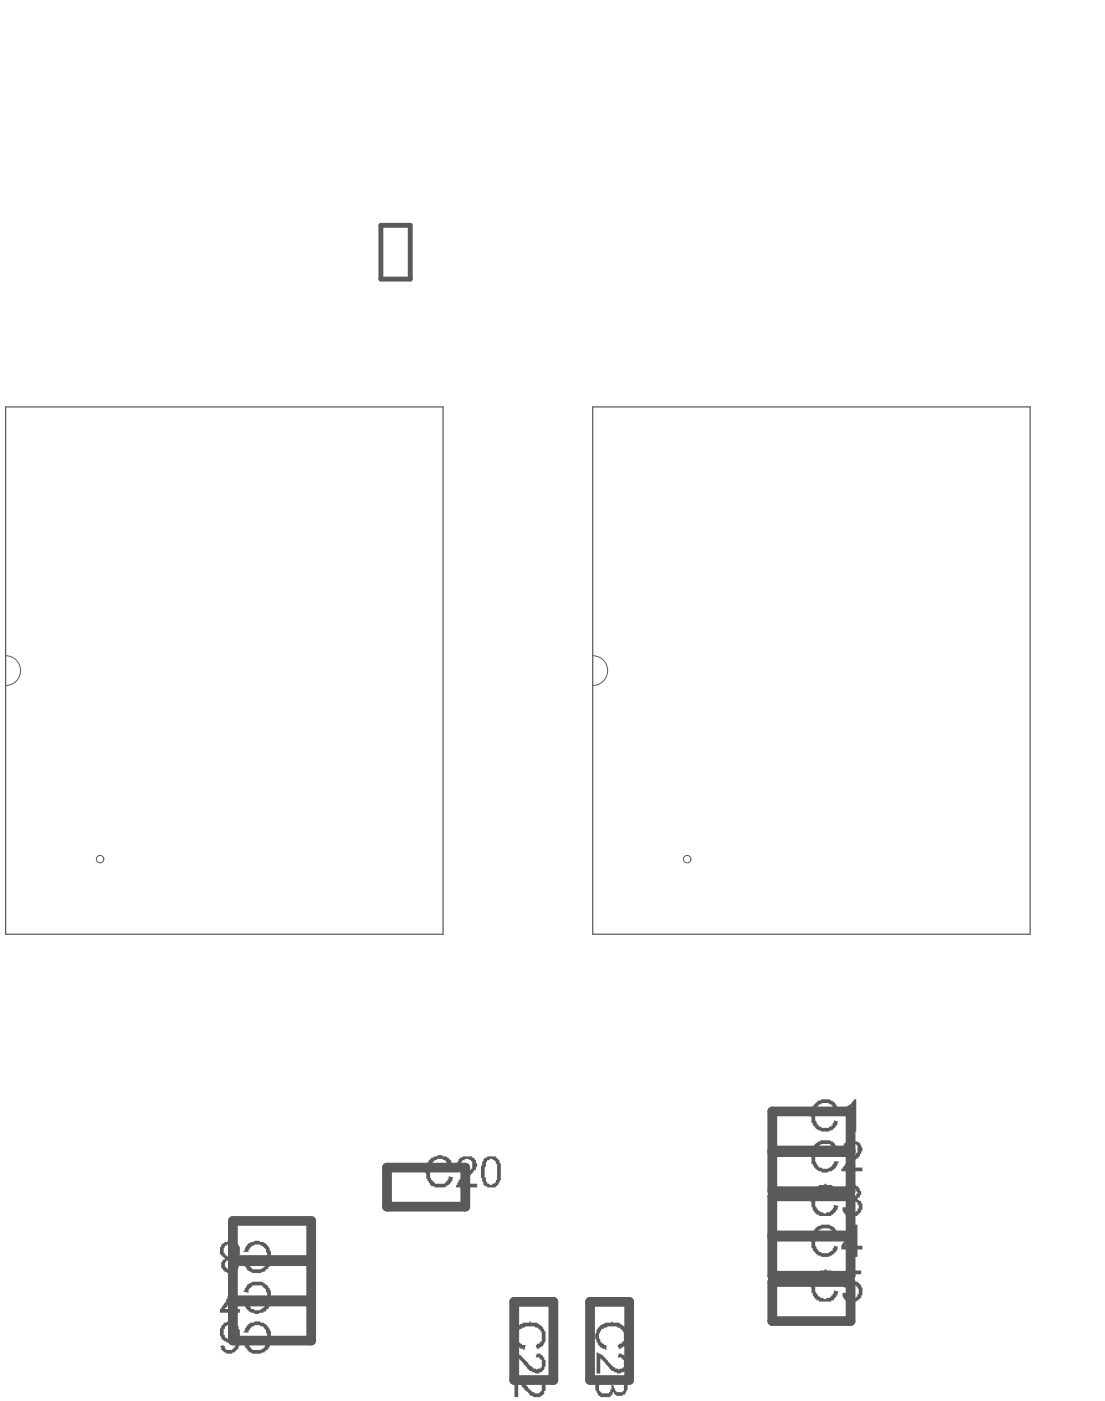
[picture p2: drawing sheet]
<svg xmlns="http://www.w3.org/2000/svg" width="75mm" height="95mm" viewBox="0 0 75 95" stroke-linecap="round" stroke-linejoin="round" font-family="sans-serif">
<path d="M26.3 79.4h5.3v2.6h-5.3zM52.5 75.6h5.3v2.6h-5.3zM52.5 78.3h5.3v2.7h-5.3zM15.8 83h5.4v2.7h-5.4zM15.8 85.7h5.4v2.7h-5.4zM15.8 88.5h5.4v2.6h-5.4zM35 88.5h2.6v5.3h-2.6zM40.1 88.5h2.7v5.3h-2.7zM52.5 81.3h5.3v2.7h-5.3zM52.5 84.1h5.3v2.6h-5.3zM52.5 87.2h5.3v2.6h-5.3z" fill="none" stroke="#5a5a5a" stroke-width=".66"/>
<path d="M25.9 15.3h2v3.7h-2z" fill="none" stroke="#5a5a5a" stroke-width=".33"/>
<path d="M.4 27.7h29.7v35.8h-29.7zM40.3 27.7h29.8v35.8h-29.8z" fill="none" stroke="#5a5a5a" stroke-width=".08"/>
<g fill="#5a5a5a">
<path d="M16.7 90.2h.1a.81 .81 0 0 1 1.2-.2 1.19 1.19 0 0 1 .3 1.5l-.1 .3a1.02 1.02 0 0 1-1.4 0l-.2-.2v-.2h.3l.1 .2h.1a.44 .44 0 0 0 .6 .2l.3-.2a1.34 1.34 0 0 0-.1-1.4h-.2a.61 .61 0 0 0-.8 .4h-.3z"/>
<path d="M16.8 87.3a1.15 1.15 0 0 1 1.5 .2v.2h.1v.2a1.15 1.15 0 0 1-.4 1.3h-.2a.98 .98 0 0 1-1.2-.4v-.1h.3a.59 .59 0 0 0 .5 .4 .59 .59 0 0 0 .6-.4h.1a1.26 1.26 0 0 0-.2-1.2l-.1-.1h-.2a.38 .38 0 0 0-.5 .2h-.2v.3l-.3-.1z"/>
<path d="M15.7 87.1h.4l-.1 .6h-.1v.3h-.1l-.1 .4h-.1l-.1 .4-.2 .2h1v.2h-1.3v-.2l.1-.3 .3-.2v-.2h.1v-.1l.1-.6h.1z"/>
<path d="M16.7 84.7l.4-.3h.1a.92 .92 0 0 1 1.1 .5l.1 .2a1.35 1.35 0 0 1-.2 1.2 1.16 1.16 0 0 1-1.4 .1l-.1-.3h-.1v-.1l.3-.1 .1 .2h.1a.44 .44 0 0 0 .6 .2l.3-.2a1.17 1.17 0 0 0-.2-1.4h-.1a.61 .61 0 0 0-.8 .4h-.3z"/>
<path d="M29.2 78.9l.1-.2h.2v-.1l.6-.1v.1l.4 .1 .2 .2v.1h.1v.2h-.3l-.1-.1a.58 .58 0 0 0-.6-.3 .58 .58 0 0 0-.5 .5h-.1v.2a.89 .89 0 0 0 .5 1h.1a.38 .38 0 0 0 .5-.2l.2-.2v-.1l.3 .1v.1a1.03 1.03 0 0 1-1.2 .5l-.3-.1-.1-.1a1.35 1.35 0 0 1-.2-1.2v-.2h.1z"/>
<path d="M31.2 78.8l.2-.1v-.1h.3a.46 .46 0 0 1 .6 .3 .45 .45 0 0 1-.1 .7l-.8 .9h1.1v.2h-1.5l.2-.5 .4-.2 .3-.5a.43 .43 0 0 0 .2-.5h-.1a.34 .34 0 0 0-.6 0v.2h-.3z"/>
<path d="M35.1 90.3l.5-.4h.4v-.1l.1 .1a.56 .56 0 0 1 .6 .2h.1a1.1 1.1 0 0 1 .1 1.4l-.2 .1v.1h-.2l-.1-.3h.1a.32 .32 0 0 0 .3-.5v-.2a.86 .86 0 0 0-1.1-.5v.1a.42 .42 0 0 0-.5 .4v.3a.43 .43 0 0 0 .5 .4v.4l-.2-.1a.97 .97 0 0 1-.6-1z"/>
<path d="M35 91.9l.4 .2 .8 .8a.44 .44 0 0 0 .6 .1v-.1a.38 .38 0 0 0-.1-.5v-.1h-.3l.1-.3h.1a.42 .42 0 0 1 .4 .5h.1a.55 .55 0 0 1-.2 .6l-.1 .2a.86 .86 0 0 1-1-.3l-.6-.7v1.1h-.2z"/>
<path d="M35 93.6h.2v.1l.3 .1 .4 .5a.64 .64 0 0 0 .9 .3 .55 .55 0 0 0-.1-.6l-.3-.1 .1-.3 .1 .1a.34 .34 0 0 1 .4 .4h.1v.5h-.1a.43 .43 0 0 1-.5 .4l-.4-.1-.9-.9v1h-.2z"/>
<path d="M40.6 90.3l.6-.4h.4v-.1l.1 .1a.56 .56 0 0 1 .6 .2 1.1 1.1 0 0 1 .2 1.4l-.2 .1v.1h-.2l-.1-.3h.1a.32 .32 0 0 0 .3-.5v-.2a.86 .86 0 0 0-1.1-.5l-.1 .1a.58 .58 0 0 0-.5 .4v.3h.1a.42 .42 0 0 0 .4 .4v.4l-.1-.1a.97 .97 0 0 1-.6-1z"/>
<path d="M40.6 91.9l.4 .2 .7 .8a.63 .63 0 0 0 .6 .1l.1-.1a.38 .38 0 0 0-.1-.5v-.1h-.3l.1-.3a.43 .43 0 0 1 .5 .5h.1a.55 .55 0 0 1-.2 .6l-.1 .1a.42 .42 0 0 1-.7 0l-.2-.1-.7-.8v1.1h-.2z"/>
<path d="M40.6 93.8l.5-.2 .1 .3-.1 .1a.34 .34 0 0 0-.4 .1 .34 .34 0 0 0 0 .4l.1 .1a.44 .44 0 0 0 .6 .1l.1-.2h.1v-.4l.1 .1 .1 .3a.38 .38 0 0 0 .5 .1h.1a.42 .42 0 0 0-.3-.6v-.4a.75 .75 0 0 1 .4 1.2h-.2v.1a.46 .46 0 0 1-.6-.3 .32 .32 0 0 1-.5 .4 .46 .46 0 0 1-.6-.3l-.1-.2v-.4h.1z"/>
<path d="M55.3 83.7h.1a.44 .44 0 0 1 .4-.4h.1a.88 .88 0 0 1 1.1 .6h-.3a.62 .62 0 0 0-1.1-.1 .63 .63 0 0 0-.2 .6v.2a.74 .74 0 0 0 1 .6v-.1a.44 .44 0 0 0 .3-.4l.3 .1v.1a.91 .91 0 0 1-1.1 .6 .91 .91 0 0 1-.7-1l-.1-.2h.1z"/>
<path d="M55.4 86.6l.5-.2a.86 .86 0 0 1 1 .3l.1 .3-.3 .1a.42 .42 0 0 0-.4-.5v-.1a.74 .74 0 0 0-.9 .9 .55 .55 0 0 0 .2 .6l.2 .2a.33 .33 0 0 0 .5 0h.2l.1-.1 .1-.4 .3 .1v.1a.78 .78 0 0 1-1.1 .6h-.2v-.1l-.3-.1a1.49 1.49 0 0 1-.1-1.4z"/>
<path d="M57.5 86.4h1.1v.2h-.9l-.1 .6 .1-.1a.69 .69 0 0 1 .8 .2 .69 .69 0 0 1 .1 .9 .76 .76 0 0 1-1.3 0v-.3h.2a.38 .38 0 0 0 .4 .4 .38 .38 0 0 0 .4-.3h.1v-.4l-.2-.1a.34 .34 0 0 0-.6 0l-.1 .1-.2-.1z"/>
<path d="M55.3 77.9h.1a.98 .98 0 0 1 1.6 .1v.1l-.3 .1-.1-.1a.32 .32 0 0 0-.4-.3h-.3a.81 .81 0 0 0-.5 1v.1a.66 .66 0 0 0 1.1 .4l.2-.2v-.1h.3v.1a.92 .92 0 0 1-1.4 .4h-.1a.85 .85 0 0 1-.3-1z"/>
<path d="M57.4 77.8l.1-.1a.75 .75 0 0 1 1.1 .2v.1a1.36 1.36 0 0 1-.6 1l-.5 .4h1.1v.2h-1.4v-.1h.1l.2-.4 .8-.7v-.3h.1h-.1v-.2a.44 .44 0 0 0-.6-.1l-.2 .1v.3l-.2-.1z"/>
<path d="M55.4 80.8a1.26 1.26 0 0 1 1.1-.2h.2l.3 .4v.2h-.3a.42 .42 0 0 0-.4-.4v-.1a.74 .74 0 0 0-.9 .9 .55 .55 0 0 0 .2 .6l.2 .1a.33 .33 0 0 0 .5 .1h.2l.1-.2 .1-.3 .3 .1v.1a.74 .74 0 0 1-1 .6h-.3v-.1l-.3-.1a1.49 1.49 0 0 1-.1-1.4z"/>
<path d="M57.5 80.6a.57 .57 0 0 1 1 .4l.1 .1a.44 .44 0 0 1-.4 .4l.1 .1a.45 .45 0 0 1 .3 .5v.2a.66 .66 0 0 1-1.1 .3l-.2-.3v-.2h.2a.38 .38 0 0 0 .4 .4 .38 .38 0 0 0 .4-.3l.1-.1a.42 .42 0 0 0-.4-.4h-.2v-.3h.3l.1-.2h.1a.43 .43 0 0 0-.5-.5v.1h-.2l-.1 .4-.2-.1z"/>
<path d="M55.3 75.2h.1a.94 .94 0 0 1 1.1-.5v.1a.6 .6 0 0 1 .5 .5l-.3 .1-.1-.2a.73 .73 0 0 0-1.1 .1 1.26 1.26 0 0 0 .2 1.3h.2v.1a.63 .63 0 0 0 .8-.5l.3 .1-.1 .2a.91 .91 0 0 1-1 .4 .91 .91 0 0 1-.7-.8l-.1-.3h.1z"/>
<path d="M57.5 75.2h.1l.3-.1 .2-.4h.1v2.2h-.2v-1.7l-.2 .2h-.2v.1h-.1v.1z"/>
<path d="M15.2 89.9h.1a.72 .72 0 0 1 1 .6v.2a1.35 1.35 0 0 1-.2 1.2h-.3v.1h-.4v-.1a.3 .3 0 0 1-.4-.3v-.1l.2-.1a.39 .39 0 0 0 .4 .4 .39 .39 0 0 0 .4-.3l.1-.1v-.4a.55 .55 0 0 1-.6 .3 .55 .55 0 0 1-.5-.4v-.2a.6 .6 0 0 1 .2-.7zM15.3 90.2l-.1 .2a.44 .44 0 0 0 .2 .6 .44 .44 0 0 0 .6-.1l.1-.1v-.4l-.1-.1a.42 .42 0 0 0-.7-.1z"/>
<path d="M15.4 85.7a.3 .3 0 0 0 .1 .5v.1a.34 .34 0 0 0 .3 0 .34 .34 0 0 0 .2-.3l-.1-.3h-.3v-.1v.1zM15.3 84.7v.1a.36 .36 0 0 0 .2 .6v.1a.48 .48 0 0 0 .5-.2 .48 .48 0 0 0 0-.6l-.1-.1zM15 84.6l.3-.2h.2h.6v.2a.63 .63 0 0 1 .2 .7l-.1 .2h-.2l.1 .1a.43 .43 0 0 1 .1 .6 .63 .63 0 0 1-.7 .3 .63 .63 0 0 1-.5-.6l.4-.4h-.2l-.1-.1a.43 .43 0 0 1-.1-.6z"/>
<path d="M33.1 78.9a1.98 1.98 0 0 0 0 1.6h.2v.1a.67 .67 0 0 0 .5-1v-.5h-.1a.34 .34 0 0 0-.5-.2zM32.9 78.8l.1-.1a.57 .57 0 0 1 1 .3l.1 .1v.3a1.4 1.4 0 0 1-.4 1.3h-.1a.63 .63 0 0 1-.8-.6 1.62 1.62 0 0 1 .1-1.2z"/>
<path d="M58.1 83.7l-.6 1h.6zM58.1 83.3h.2v1.4h.3v.2h-.3v.6h-.2v-.6h-.9v-.2z"/>
</g>
<g fill="none" stroke="#5a5a5a" stroke-width=".07">
<path d="M.4 44.6a1.01 1.01 0 0 1 1 1 1.01 1.01 0 0 1-1 1M40.3 44.6a1.01 1.01 0 0 1 1 1 1.01 1.01 0 0 1-1 1"/>
<circle cx="6.8" cy="58.4" r=".25"/>
<circle cx="46.7" cy="58.4" r=".25"/>
</g>
</svg>
